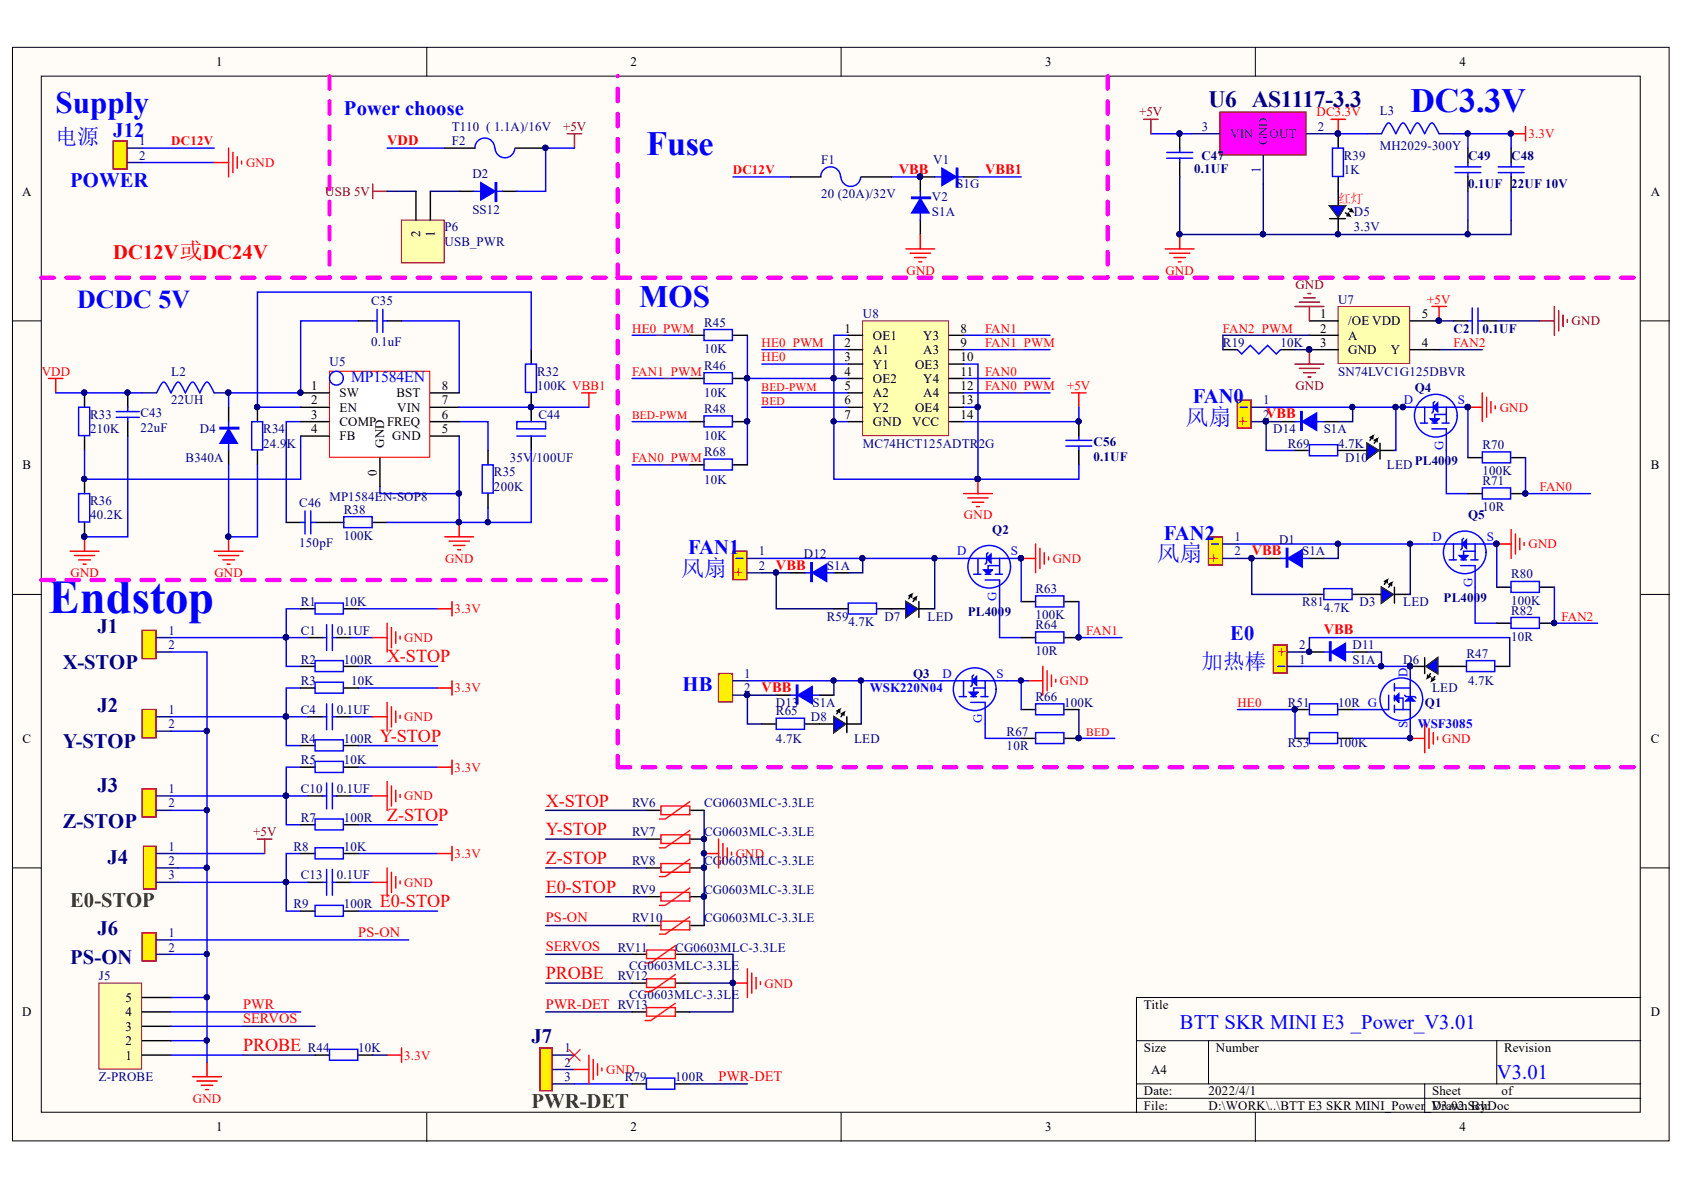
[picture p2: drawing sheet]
<svg xmlns="http://www.w3.org/2000/svg" width="297mm" height="210mm" viewBox="0 0 297 210" stroke-linecap="round" stroke-linejoin="round" font-family="sans-serif">
<defs><g id="words">
<text font-size="8.3" fill="#00f" x="8.5" y="108.1">Endstop</text>
<g font-size="6" fill="#00f">
<text x="248.8" y="19.8">DC3.3V</text>
<text x="114" y="27.4">Fuse</text>
</g>
<g font-size="5.5" fill="#00f">
<text x="9.8" y="19.9">Supply</text>
<text x="112.8" y="54.1">MOS</text>
</g>
<text font-size="4.6" fill="#00f" x="13.6" y="54.4">DCDC 5V</text>
<text font-size="4.1" fill="#000080" x="213.2" y="18.9">U6 AS1117-3.3</text>
<g font-size="4.1" fill="#00f">
<text x="209.1" y="74.9">风扇</text>
<text x="120.1" y="101.5">风扇</text>
<text x="204" y="99">风扇</text>
</g>
<g font-size="3.8" fill="#00f">
<text x="9.8" y="25.4">电源</text>
<text x="211.9" y="118.1">加热棒</text>
</g>
<g font-size="3.6" fill="#00f">
<text x="60.7" y="20.3">Power choose</text>
<text x="20" y="24.1">J12</text>
<text x="12.4" y="33">POWER</text>
<text x="210.4" y="71">FAN0</text>
<text x="205.3" y="95.2">FAN2</text>
<text x="121.4" y="97.7">FAN1</text>
<text x="217" y="112.9">E0</text>
<text x="120.4" y="121.8">HB</text>
<text x="208.1" y="181.5">BTT SKR MINI E3 _Power_V3.01</text>
<text x="264" y="190.4">V3.01</text>
</g>
<text font-size="3.6" fill="#f00" x="20" y="45.6">DC12V或DC24V</text>
<g font-size="3.6" fill="#000080">
<text x="17.2" y="111.7">J1</text>
<text x="11.1" y="118">X-STOP</text>
<text x="17.2" y="125.6">J2</text>
<text x="11.1" y="131.9">Y-STOP</text>
<text x="17.2" y="139.6">J3</text>
<text x="11.1" y="146">Z-STOP</text>
<text x="18.9" y="152.3">J4</text>
<text x="17.2" y="165">J6</text>
<text x="12.4" y="170.1">PS-ON</text>
<text x="93.7" y="184">J7</text>
</g>
<g font-size="3.6" fill="#008000">
<text x="12.4" y="159.9">E0-STOP</text>
<text x="93.7" y="195.5">PWR-DET</text>
</g>
<g font-size="3.2" fill="#f00">
<text x="68.3" y="116.8">X-STOP</text>
<text x="67" y="130.8">Y-STOP</text>
<text x="96.3" y="142.3">X-STOP</text>
<text x="68.3" y="144.8">Z-STOP</text>
<text x="96.3" y="147.3">Y-STOP</text>
<text x="96.3" y="152.4">Z-STOP</text>
<text x="67" y="160">E0-STOP</text>
<text x="96.3" y="157.5">E0-STOP</text>
<text x="96.3" y="172.7">PROBE</text>
<text x="42.9" y="185.5">PROBE</text>
</g>
<text font-size="2.8" fill="#00f" x="61.9" y="67.5">MP1584EN</text>
<g font-size="2.8" fill="#f00">
<text x="220" y="73.5" transform="rotate(-180 220 73.5)">+</text>
<text x="131" y="100.1" transform="rotate(-180 131 100.1)">+</text>
<text x="215" y="97.5" transform="rotate(-180 215 97.5)">+</text>
<text x="225.4" y="116">+</text>
</g>
<g font-size="2.5" fill="#f00">
<text x="68.3" y="25.6">VDD</text>
<text x="158.5" y="30.7">VBB</text>
<text x="173.8" y="30.7">VBB1</text>
<text x="136.9" y="100.5">VBB</text>
<text x="220.8" y="98">VBB</text>
<text x="233.5" y="111.9">VBB</text>
<text x="134.3" y="122.1">VBB</text>
<text x="63.2" y="165.3">PS-ON</text>
<text x="96.3" y="162.7">PS-ON</text>
<text x="96.3" y="167.8">SERVOS</text>
<text x="42.9" y="177.9">PWR</text>
<text x="96.3" y="177.9">PWR-DET RV13</text>
<text x="42.9" y="180.5">SERVOS</text>
<text x="126.7" y="190.6">PWR-DET</text>
</g>
<g font-size="2.3">
<text x="38.2" y="11.7">1</text>
<text x="111.2" y="11.7">2</text>
<text x="184.3" y="11.7">3</text>
<text x="257.4" y="11.7">4</text>
<text x="3.9" y="34.5">A</text>
<text x="291.2" y="34.5">A</text>
<text x="74.1" y="41.8" transform="rotate(-90 74.1 41.8)">2</text>
<text x="76.7" y="41.8" transform="rotate(-90 76.7 41.8)">1</text>
<text x="149" y="58.7">1</text>
<text x="154" y="59.9">OE1</text>
<text x="162.8" y="59.9">Y3</text>
<text x="169.4" y="58.7">8</text>
<text x="232.9" y="56.1">1</text>
<text x="232.9" y="58.7">2</text>
<text x="237.8" y="57.4">/OE VDD</text>
<text x="237.8" y="59.9">A</text>
<text x="250.8" y="56.1">5</text>
<text x="149" y="61.2">2</text>
<text x="149" y="63.7">3</text>
<text x="154" y="62.5">A1</text>
<text x="154" y="65">Y1</text>
<text x="161.4" y="65">OE3</text>
<text x="162.8" y="62.5">A3</text>
<text x="169.4" y="61.2">9</text>
<text x="169.4" y="63.7">10</text>
<text x="232.9" y="61.2">3</text>
<text x="237.8" y="62.5">GND</text>
<text x="245.3" y="62.5">Y</text>
<text x="250.8" y="61.2">4</text>
<text x="54.9" y="68.8">1</text>
<text x="54.9" y="71.3">2</text>
<text x="59.9" y="70.1">SW</text>
<text x="70" y="70.1">BST</text>
<text x="77.9" y="71.3">7</text>
<text x="77.9" y="68.8">8</text>
<text x="149" y="66.3">4</text>
<text x="149" y="68.8">5</text>
<text x="149" y="71.3">6</text>
<text x="154" y="67.5">OE2</text>
<text x="154" y="70.1">A2</text>
<text x="162.8" y="67.5">Y4</text>
<text x="162.8" y="70.1">A4</text>
<text x="169.4" y="66.3">11</text>
<text x="169.4" y="68.8">12</text>
<text x="169.4" y="71.3">13</text>
<text x="54.9" y="73.9">3</text>
<text x="54.9" y="76.4">4</text>
<text x="59.9" y="72.6">EN</text>
<text x="59.9" y="75.1">COMP</text>
<text x="59.9" y="77.7">FB</text>
<text x="68.3" y="75.1">FREQ</text>
<text x="69.2" y="77.7">GND</text>
<text x="70" y="72.6">VIN</text>
<text x="77.9" y="76.4">5</text>
<text x="77.9" y="73.9">6</text>
<text x="149" y="73.9">7</text>
<text x="154" y="72.6">Y2</text>
<text x="154" y="75.1">GND</text>
<text x="160.9" y="75.1">VCC</text>
<text x="161.4" y="72.6">OE4</text>
<text x="169.4" y="73.9">14</text>
<text x="4" y="82.8">B</text>
<text x="66.5" y="83.9" transform="rotate(-90 66.5 83.9)">0</text>
<text x="67.8" y="78.9" transform="rotate(-90 67.8 78.9)">GND</text>
<text x="291.2" y="82.8">B</text>
<text x="4" y="131">C</text>
<text x="291.2" y="131">C</text>
<text x="3.9" y="179.3">D</text>
<text x="22.2" y="179.3">4</text>
<text x="22.2" y="176.7">5</text>
<text x="201.8" y="178">Title</text>
<text x="291.2" y="179.3">D</text>
<text x="22.2" y="184.4">2</text>
<text x="22.2" y="181.8">3</text>
<text x="201.8" y="185.6">Size</text>
<text x="214.4" y="185.6">Number</text>
<text x="265.3" y="185.6">Revision</text>
<text x="22.2" y="186.9">1</text>
<text x="203" y="189.4">A4</text>
<text x="201.8" y="193.2">Date:</text>
<text x="201.8" y="195.8">File:</text>
<text x="213.2" y="193.2">2022/4/1</text>
<text x="213.2" y="195.8">D:\WORK\..\BTT E3 SKR MINI_Power_Vrawn By:</text>
<text x="252.6" y="193.2">Sheet</text>
<text x="252.6" y="195.8">D3.02.SchDoc</text>
<text x="264.9" y="193.2">of</text>
<text x="38.2" y="199.6">1</text>
<text x="111.2" y="199.6">2</text>
<text x="184.3" y="199.6">3</text>
<text x="257.4" y="199.6">4</text>
</g>
<g font-size="2.3" fill="#000080">
<text x="79.7" y="23.1">T110 ( 1.1A)/16V</text>
<text x="243.4" y="20.3">L3</text>
<text x="79.7" y="25.6">F2</text>
<text x="144.8" y="28.9">F1</text>
<text x="164.6" y="28.9">V1</text>
<text x="211.9" y="28.1">C47</text>
<text x="237" y="28.1">R39</text>
<text x="243.4" y="26.4">MH2029-300Y</text>
<text x="258.9" y="28.1">C49</text>
<text x="266.6" y="28.1">C48</text>
<text x="83.3" y="31.4">D2</text>
<text x="144.8" y="35">20 (20A)/32V</text>
<text x="164.4" y="35.5">V2</text>
<text x="168.7" y="33.2">S1G</text>
<text x="210.6" y="30.4">0.1UF</text>
<text x="237" y="30.7">1K</text>
<text x="258.9" y="33.2">0.1UF</text>
<text x="266.6" y="33.2">22UF 10V</text>
<text x="78.4" y="40.8">P6</text>
<text x="83.3" y="37.8">SS12</text>
<text x="164.4" y="38">S1A</text>
<text x="238.8" y="38">D5</text>
<text x="238.8" y="40.8">3.3V</text>
<text x="78.4" y="43.4">USB_PWR</text>
<text x="65.5" y="53.8">C35</text>
<text x="236" y="53.6">U7</text>
<text x="124.2" y="57.6">R45</text>
<text x="152.2" y="56.1">U8</text>
<text x="256.4" y="58.7">C2</text>
<text x="261.5" y="58.7">0.1UF</text>
<text x="58.1" y="64.5">U5</text>
<text x="65.5" y="60.9">0.1uF</text>
<text x="124.2" y="62.2">10K</text>
<text x="124.2" y="65.3">R46</text>
<text x="215.7" y="61.2">R19</text>
<text x="225.9" y="61.2">10K</text>
<text x="30.2" y="66.3">L2</text>
<text x="30.2" y="71.3">22UH</text>
<text x="94.7" y="66.3">R32</text>
<text x="94.7" y="68.8">100K VBB1</text>
<text x="124.2" y="70.1">10K</text>
<text x="236" y="66.3">SN74LVC1G125DBVR</text>
<text x="249.6" y="69.1">Q4</text>
<text x="15.9" y="73.9">R33</text>
<text x="15.9" y="76.4">210K</text>
<text x="24.8" y="76.2">22uF</text>
<text x="24.8" y="73.6">C43</text>
<text x="35.3" y="76.4">D4</text>
<text x="46.4" y="76.4">R34</text>
<text x="95" y="73.9">C44</text>
<text x="124.2" y="72.9">R48</text>
<text x="124.2" y="77.7">10K</text>
<text x="224.6" y="76.4">D14</text>
<text x="233.5" y="76.4">S1A</text>
<text x="32.7" y="81.5">B340A</text>
<text x="46.4" y="78.9">24.9</text>
<text x="50.6" y="78.9">K</text>
<text x="89.9" y="81.5">35V</text>
<text x="94" y="81.5">/100UF</text>
<text x="124.2" y="80.5">R68</text>
<text x="152.2" y="78.9">MC74HCT125ADTR2G</text>
<text x="192.9" y="78.7">C56</text>
<text x="192.9" y="81.2">0.1UF</text>
<text x="227.1" y="78.9">R69</text>
<text x="236" y="78.9">4.7K</text>
<text x="237.3" y="81.5">D10</text>
<text x="244.6" y="82.8">LED</text>
<text x="249.6" y="82">PL4009</text>
<text x="261.5" y="79.2">R70</text>
<text x="261.5" y="83.8">100K</text>
<text x="15.9" y="89.1">R36</text>
<text x="52.8" y="89.3">C46</text>
<text x="58.1" y="88.3">MP1584EN-SOP8</text>
<text x="87.1" y="84">R35</text>
<text x="87.1" y="86.6">200K</text>
<text x="124.2" y="85.3">10K</text>
<text x="261.5" y="85.5">R71</text>
<text x="15.9" y="91.6">40.2K</text>
<text x="60.7" y="90.6">R38</text>
<text x="60.7" y="95.2">100K</text>
<text x="175" y="94.2">Q2</text>
<text x="225.6" y="95.9">D1</text>
<text x="258.9" y="91.6">Q5</text>
<text x="261.5" y="90.1">10R</text>
<text x="52.8" y="96.4">150pF</text>
<text x="141.8" y="98.5">D12</text>
<text x="145.8" y="100.5">S1A</text>
<text x="229.7" y="98">S1A</text>
<text x="53" y="106.9">R1</text>
<text x="60.7" y="106.9">10K</text>
<text x="182.6" y="104.6">R63</text>
<text x="229.7" y="106.9">R81</text>
<text x="233.5" y="107.9">4.7K</text>
<text x="239.8" y="106.9">D3</text>
<text x="247.5" y="106.9">LED</text>
<text x="254.6" y="106.2">PL4009</text>
<text x="266.6" y="102">R80</text>
<text x="266.6" y="106.7">100K</text>
<text x="53" y="112">C1</text>
<text x="59.4" y="112">0.1UF</text>
<text x="145.8" y="109.5">R59</text>
<text x="149.6" y="110.5">4.7K</text>
<text x="156" y="109.5">D7</text>
<text x="163.6" y="109.5">LED</text>
<text x="170.7" y="108.7">PL4009</text>
<text x="182.6" y="111">R64</text>
<text x="182.6" y="109.2">100K</text>
<text x="266.6" y="108.4">R82</text>
<text x="266.6" y="113">10R</text>
<text x="53" y="117.1">R2</text>
<text x="60.7" y="117.1">100R</text>
<text x="161.1" y="119.6">Q3</text>
<text x="182.6" y="115.5">10R</text>
<text x="238.6" y="114.5">D11</text>
<text x="238.6" y="117.1">S1A</text>
<text x="247.5" y="117.1">D6</text>
<text x="258.7" y="116.1">R47</text>
<text x="53" y="125.9">C4</text>
<text x="53" y="120.9">R3</text>
<text x="59.4" y="125.9">0.1UF</text>
<text x="61.9" y="120.9">10K</text>
<text x="136.9" y="124.7">D13</text>
<text x="143.3" y="124.7">S1A</text>
<text x="182.6" y="123.7">R66</text>
<text x="187.7" y="124.7">100K</text>
<text x="227.1" y="124.7">R51</text>
<text x="236" y="124.7">10R G</text>
<text x="251.3" y="124.7">Q1</text>
<text x="252.6" y="122.1">LED</text>
<text x="258.9" y="120.9">4.7K</text>
<text x="53" y="131">R4</text>
<text x="60.7" y="131">100R</text>
<text x="136.9" y="126.2">R65</text>
<text x="136.9" y="131">4.7K</text>
<text x="143" y="127.2">D8</text>
<text x="150.7" y="131">LED</text>
<text x="177.6" y="129.7">R67</text>
<text x="227.1" y="131.8">R53</text>
<text x="236" y="131.8">100K</text>
<text x="53" y="134.8">R5</text>
<text x="60.7" y="134.8">10K</text>
<text x="177.6" y="132.3">10R</text>
<text x="53" y="139.9">C10</text>
<text x="59.4" y="139.9">0.1UF</text>
<text x="111.5" y="142.4">RV6</text>
<text x="124.2" y="142.4">CG0603MLC-3.3LE</text>
<text x="53" y="145">R7</text>
<text x="60.7" y="145">100R</text>
<text x="111.5" y="147.5">RV7</text>
<text x="124.2" y="147.5">CG0603MLC-3.3LE</text>
<text x="51.8" y="150">R8</text>
<text x="53" y="155.1">C13</text>
<text x="59.4" y="155.1">0.1UF</text>
<text x="60.7" y="150">10K</text>
<text x="111.5" y="152.6">RV8</text>
<text x="124.2" y="152.6">CG</text>
<text x="127.4" y="152.6">0603MLC-3.3LE</text>
<text x="51.8" y="160.2">R9</text>
<text x="60.7" y="160.2">100R</text>
<text x="111.5" y="157.6">RV9</text>
<text x="124.2" y="157.6">CG0603MLC-3.3LE</text>
<text x="109" y="167.9">RV11</text>
<text x="111.5" y="162.7">RV10</text>
<text x="119.1" y="167.9">CG0603MLC-3.3LE</text>
<text x="124.2" y="162.7">CG0603MLC-3.3LE</text>
<text x="17.4" y="172.9">J5</text>
<text x="109" y="172.9">RV12</text>
<text x="111" y="171.2">CG0603MLC-3.3LE</text>
<text x="111" y="176.2">CG0603MLC-3.3LE</text>
<text x="54.3" y="185.6">R44</text>
<text x="63.2" y="185.6">10K</text>
<text x="17.4" y="190.7">Z-PROBE</text>
<text x="110.2" y="190.7">R79</text>
<text x="119.1" y="190.7">100R</text>
</g>
<g font-size="2.3" fill="#800000">
<text x="99.3" y="23.1">+5V</text>
<text x="200.9" y="20.5">+5V</text>
<text x="57.4" y="34.5">USB 5V</text>
<text x="228.5" y="51.1">GND</text>
<text x="277.2" y="57.4">GND</text>
<text x="228.5" y="68.8">GND</text>
<text x="44.7" y="147.5">+5V</text>
</g>
<g font-size="2.3" fill="#11037f">
<text x="212" y="23.1">3</text>
<text x="232.5" y="23.1">2</text>
<text x="24.5" y="28.1">2</text>
<text x="24.5" y="25.6">1</text>
<text x="217" y="24.3">VIN</text>
<text x="223.6" y="25.6" transform="rotate(-90 223.6 25.6)">GND</text>
<text x="223.9" y="24.3">OUT</text>
<text x="222.3" y="30.6" transform="rotate(-90 222.3 30.6)">1</text>
<text x="222.8" y="71.3">1</text>
<text x="222.8" y="73.9">2VBB</text>
<text x="217.7" y="95.4">1</text>
<text x="133.8" y="98">1</text>
<text x="133.8" y="100.5">2</text>
<text x="217.7" y="98">2</text>
<text x="29.7" y="112">1</text>
<text x="29.7" y="114.5">2</text>
<text x="131.3" y="119.6">1</text>
<text x="229.2" y="117.1">1</text>
<text x="229.2" y="114.5">2</text>
<text x="29.7" y="125.9">1</text>
<text x="131.3" y="122.1">2</text>
<text x="29.7" y="128.5">2</text>
<text x="29.7" y="139.9">1</text>
<text x="29.7" y="142.4">2</text>
<text x="29.7" y="150">1</text>
<text x="29.7" y="152.6">2</text>
<text x="29.7" y="155.1">3</text>
<text x="29.7" y="165.3">1</text>
<text x="29.7" y="167.9">2</text>
<text x="99.6" y="185.6">1</text>
<text x="99.6" y="188.2">2</text>
<text x="99.6" y="190.7">3</text>
</g>
<g font-size="2.3" fill="#f00">
<text x="232.2" y="20.5">DC3.3V</text>
<text x="30.2" y="25.6">DC12V</text>
<text x="43.4" y="29.4">GND</text>
<text x="269.6" y="24.3">3.3V</text>
<text x="129.3" y="30.7">DC12V</text>
<text x="236" y="35.8">红灯</text>
<text x="159.9" y="48.5">GND</text>
<text x="205.6" y="48.5">GND</text>
<text x="251.8" y="53.6">+5V</text>
<text x="111.5" y="58.7">HE0_PWM</text>
<text x="173.8" y="58.7">FAN1</text>
<text x="215.7" y="58.7">FAN2_PWM</text>
<text x="134.3" y="63.7">HE0</text>
<text x="134.3" y="61.2">HE0_PWM</text>
<text x="173.8" y="61.2">FAN1_PWM</text>
<text x="256.4" y="61.2">FAN2</text>
<text x="7.4" y="66.3">VDD</text>
<text x="111.5" y="66.3">FAN1_PWM</text>
<text x="173.8" y="68.8">FAN0_PWM</text>
<text x="173.8" y="66.3">FAN0</text>
<text x="188.2" y="68.8">+5V</text>
<text x="264.5" y="72.6">GND</text>
<text x="111.5" y="81.5">FAN0_PWM</text>
<text x="271.6" y="86.6">FAN0</text>
<text x="170" y="91.6">GND</text>
<text x="12.4" y="101.8">GND</text>
<text x="37.8" y="101.8">GND</text>
<text x="78.5" y="99.2">GND</text>
<text x="185.7" y="99.2">GND</text>
<text x="269.6" y="96.7">GND</text>
<text x="71.3" y="113.3">GND</text>
<text x="80.2" y="108.2">3.3V</text>
<text x="191.6" y="112">FAN1</text>
<text x="275.4" y="109.5">FAN2</text>
<text x="80.2" y="122.1">3.3V</text>
<text x="187" y="120.9">GND</text>
<text x="218.3" y="124.7">HE0</text>
<text x="71.3" y="127.2">GND</text>
<text x="254.4" y="131">GND</text>
<text x="80.2" y="136.1">3.3V</text>
<text x="71.3" y="141.2">GND</text>
<text x="80.2" y="151.3">3.3V</text>
<text x="129.8" y="151.3">GND</text>
<text x="71.3" y="156.4">GND</text>
<text x="134.8" y="174.2">GND</text>
<text x="71.3" y="186.9">3.3V</text>
<text x="106.9" y="189.4">GND</text>
<text x="34" y="194.5">GND</text>
</g>
<g font-size="2.3" fill="#00f">
<text x="247.6" y="71.3">D</text>
<text x="257.2" y="71.3">S</text>
<text x="254.6" y="79.4" transform="rotate(-90 254.6 79.4)">G</text>
<text x="252.7" y="95.4">D</text>
<text x="262.2" y="95.4">S</text>
<text x="168.9" y="98">D</text>
<text x="178.3" y="98">S</text>
<text x="175.8" y="106" transform="rotate(-90 175.8 106)">G</text>
<text x="259.7" y="103.5" transform="rotate(-90 259.7 103.5)">G</text>
<text x="166.2" y="119.6">D</text>
<text x="175.8" y="119.6">S</text>
<text x="248.3" y="119.4" transform="rotate(-90 248.3 119.4)">D</text>
<text x="153.5" y="122.1">WSK220N04</text>
<text x="173.3" y="127.6" transform="rotate(-90 173.3 127.6)">G</text>
<text x="248.3" y="128.5" transform="rotate(-90 248.3 128.5)">S</text>
<text x="250.1" y="128.5">WSF3085</text>
</g>
<g font-size="2" fill="#f00">
<text x="134.3" y="71.4">BED</text>
<text x="134.3" y="68.9">BED-PWM</text>
<text x="111.5" y="74">BED-PWM</text>
<text x="191.6" y="129.8">BED</text>
</g>
</g></defs>
<g fill="#fffcf8" stroke="#000" stroke-width=".18">
<path d="M2.2 8.4h292.2v192.8h-292.2z"/>
<path d="M7.3 13.4h282v182.8h-282z"/>
</g>
<g fill="none" stroke="#000" stroke-width=".18">
<path d="M75.3 8.4v5M148.4 8.4v5M221.4 8.4v5M2.2 56.6h5.1M289.4 56.6h5.1M2.2 104.8h5.1M289.4 104.8h5.1M2.2 153.1h5.1M289.4 153.1h5.1M289.4 175.9h-88.9v20.4M75.3 196.3v5M148.4 196.3v5"/>
<path d="M200.5 183.6h88.9M200.5 191.2h88.9M200.5 193.7h88.9M213.2 183.6v7.6M221.4 196.3v5M251.3 191.2v5.1M264 183.6v7.6"/>
</g>
<g fill="none" stroke="#f00" stroke-width=".25">
<path d="M65.7 112.5h2.6M68.3 109.9v5.1M69 110.7v3.5M69.8 111.4v2.1M70.6 112.2v.5M65.7 126.4h2.6M68.3 123.9v5.1M68.3 137.9v5M69 124.7v3.5M69 138.6v3.6M69.8 125.4v2M69.8 139.4v2"/>
<path d="M70.6 126.2v.5M65.7 140.4h2.6M65.7 155.6h2.6M68.3 153.1v5.1M69 153.9v3.5M69.8 154.6v2.1M70.6 140.1v.6M70.6 155.4v.5M34 189.9h5.1M34.7 190.7h3.6M35.5 191.4h2M36.3 192.2h.5"/>
<path d="M36.5 187.4v2.5"/>
</g>
<g fill="none" stroke="#00f" stroke-width=".25">
<path d="M30.2 112.5h24.1M53 107.4h-2.5v5.1M56.8 112.5h.8M57.6 110.2v4.6M58.6 112.5h.8M58.6 110.2v4.6M61.9 112.5h3.8M63.2 107.4h14M63.2 117.5h14M30.2 126.4h24.1M30.2 129h6.3M53 121.4h-2.5v5"/>
<path d="M53 135.3h-2.5v5.1M56.8 126.4h.8M57.6 124.1v4.6M57.6 138.1v4.6M58.6 124.1v4.6M58.6 138.1v4.6M58.6 126.4h.8M61.9 126.4h3.8M63.2 121.4h14M63.2 131.5h14M63.2 135.3h14M30.2 140.4h24.1"/>
<path d="M30.2 142.9h6.3M31.4 155.6h22.9M31.4 153.1h5.1M56.8 140.4h.8M56.8 155.6h.8M57.6 153.3v4.6M58.6 153.3v4.6M58.6 140.4h.8M58.6 155.6h.8M61.9 140.4h3.8M61.9 155.6h3.8M63.2 145.5h14"/>
<path d="M63.2 150.6h14M30.2 165.8h41.9M63.2 160.7h14M30.2 183.6h6.3"/>
</g>
<g fill="#000080" stroke="#000080" stroke-width=".18">
<circle cx="50.4" cy="112.4" r=".46"/>
<circle cx="50.4" cy="126.4" r=".46"/>
<circle cx="50.4" cy="140.3" r=".46"/>
<circle cx="50.4" cy="155.6" r=".46"/>
<circle cx="36.5" cy="183.5" r=".46"/>
<circle cx="36.5" cy="128.9" r=".46"/>
<circle cx="36.5" cy="142.9" r=".46"/>
<circle cx="36.5" cy="153" r=".46"/>
</g>
<path d="M54.3 112.5h2.5M59.4 112.5h2.5M54.3 126.4h2.5M59.4 126.4h2.5M54.3 140.4h2.5M54.3 155.6h2.5M59.4 140.4h2.5M59.4 155.6h2.5" fill="none" stroke="#000" stroke-width=".25"/>
<path d="M25.1 111.2h2.4v5h-2.4z" fill="#fdf101" stroke="#800000" stroke-width=".25"/>
<path d="M27.6 112.5h2.6M27.6 115h2.6" fill="none" stroke="#11037f" stroke-width=".25"/>
<path d="M25.1 125.2h2.4v4.9h-2.4z" fill="#fdf101" stroke="#800000" stroke-width=".25"/>
<path d="M27.6 126.4h2.6M27.6 129h2.6" fill="none" stroke="#11037f" stroke-width=".25"/>
<path d="M25.1 139.1h2.4v5h-2.4z" fill="#fdf101" stroke="#800000" stroke-width=".25"/>
<path d="M27.6 140.4h2.6M27.6 142.9h2.6" fill="none" stroke="#11037f" stroke-width=".25"/>
<path d="M30.2 115h6.3v72.4" fill="none" stroke="#00f" stroke-width=".25"/>
<g fill="#000080" stroke="#000080" stroke-width=".18">
<circle cx="36.5" cy="128.9" r=".46"/>
<circle cx="36.5" cy="142.9" r=".46"/>
<circle cx="36.5" cy="153" r=".46"/>
<circle cx="36.5" cy="168.3" r=".46"/>
<circle cx="36.5" cy="175.9" r=".46"/>
<circle cx="36.5" cy="183.5" r=".46"/>
</g>
<path d="M95.2 184.8h2.2v7.6h-2.2z" fill="#fdf101" stroke="#800000" stroke-width=".25"/>
<path d="M97.5 186.1h3.8M97.5 188.6h3.8M97.5 191.2h3.8" fill="none" stroke="#11037f" stroke-width=".25"/>
<path d="M101.3 191.2h10.2" fill="none" stroke="#00f" stroke-width=".25"/>
<path d="M101.3 188.6h2.6M103.9 186.1v5.1M104.6 186.9v3.5M105.4 187.6v2.1M106.2 188.4v.5" fill="none" stroke="#f00" stroke-width=".25"/>
<path d="M17.5 173.4h7.5v15.2h-7.5z" fill="#ffffb0" stroke="#800000" stroke-width=".18"/>
<path d="M25.1 178.5h5.1M25.1 175.9h5.1M25.1 186.1h5.1M25.1 183.6h5.1M25.1 181h5.1" fill="none" stroke="#000" stroke-width=".25"/>
<path d="M30.2 175.9h6.3M30.2 178.5h22.8M30.2 181h12.7M30.2 186.1h12.7" fill="none" stroke="#00f" stroke-width=".25"/>
<circle cx="36.5" cy="175.9" r=".46" fill="#000080" stroke="#000080" stroke-width=".18"/>
<path d="M25.1 164.5h2.4v5h-2.4z" fill="#fdf101" stroke="#800000" stroke-width=".25"/>
<path d="M27.6 165.8h2.6M27.6 168.3h2.6" fill="none" stroke="#11037f" stroke-width=".25"/>
<path d="M30.2 168.3h6.3" fill="none" stroke="#00f" stroke-width=".25"/>
<circle cx="36.5" cy="168.3" r=".46" fill="#000080" stroke="#000080" stroke-width=".18"/>
<path d="M100.3 185.1l2 2M102.3 185.1l-2 2" fill="none" stroke="#f00" stroke-width=".18"/>
<path d="M25.3 149.3h2.2v7.5h-2.2z" fill="#fdf101" stroke="#800000" stroke-width=".25"/>
<path d="M27.6 150.6h3.8M27.6 153.1h3.8M27.6 155.6h3.8" fill="none" stroke="#11037f" stroke-width=".25"/>
<g fill="none" stroke="#00f" stroke-width=".25">
<path d="M63.2 56.6h-10.2v12.7h-12.7v2.5M70.8 56.6h10.2v12.7M13.9 71.8h1.9v5h-1.9zM27.6 69.3a3.6 3.6 0 0 1 1.3-1.9 3.6 3.6 0 0 1 1.3 1.9 3.6 3.6 0 0 1 1.2-1.9 3.6 3.6 0 0 1 1.3 1.9 3.6 3.6 0 0 1 1.3-1.9 3.6 3.6 0 0 1 1.2 1.9 3.6 3.6 0 0 1 1.3-1.9 3.6 3.6 0 0 1 1.3 1.9M38.8 75.4h3.3v.2h-3.3zM38.8 75.5h3.3M40.3 74.4v5.1M91.2 74.4h5v1.2h-5zM91.2 76.9h5M50.5 112.5v5h2.5M50.5 126.4v5.1h2.5M31.4 150.6h15.3"/>
<path d="M50.5 140.4v5.1h2.5M53 150.6h-2.5v10.1h2.5"/>
</g>
<g fill="#000080" stroke="#000080" stroke-width=".18">
<circle cx="50.4" cy="155.6" r=".46"/>
<circle cx="50.4" cy="112.4" r=".46"/>
<circle cx="50.4" cy="126.4" r=".46"/>
<circle cx="50.4" cy="140.3" r=".46"/>
<circle cx="93.6" cy="71.8" r=".46"/>
<circle cx="14.9" cy="69.2" r=".46"/>
<circle cx="40.3" cy="69.2" r=".46"/>
<circle cx="53" cy="69.2" r=".46"/>
</g>
<path d="M8.6 66.8h2.5M9.8 66.8v2.5M102.6 69.3h2.5M103.9 69.3v2.5" fill="none" stroke="#f00" stroke-width=".25"/>
<path d="M14.9 69.3v2.5M14.9 76.9v2.6M40.3 71.8v2.6M40.3 79.5v2.5M93.7 71.8v2.6M93.7 76.9v2.6" fill="none" stroke="#000" stroke-width=".25"/>
<path d="M25.1 69.3h2.5M37.8 69.3h2.5" fill="none" stroke="#0000bf" stroke-width=".25"/>
<path d="M40.3 75.6l1.6 2.6h-3.1z" fill="#00f"/>
<g fill="none" stroke="#00f" stroke-width=".25">
<path d="M9.8 69.3h15.3M22.5 76.9v17.8h-7.6M40.3 75.6l1.6 2.6h-3.1zM44.4 74.4h1.9v5h-1.9zM53 76.9v7.6h-38.1v-5M53 74.4h-2.5v17.8M81 76.9v15.3h-12.7M81 74.4h5.1v5.1M92.7 64.2h1.9v5h-1.9zM93.7 61.7v-10.2h-48.3v20.3h7.6M13.9 87.1h1.9v5h-1.9zM40.3 82v12.7h5.1v-12.7"/>
<path d="M53 92.2h.8M53.8 90.1v4.1M54.8 90.1v4.1M54.8 92.2h.8M60.6 91.1h5v2h-5zM67 85.8v1.3h14M85.1 82h1.9v5h-1.9zM86.1 89.6v2.6h-5.1"/>
</g>
<g fill="none" stroke="#f00" stroke-width=".25">
<path d="M12.4 97.2h5.1M13.1 98h3.6M13.9 98.8h2M14.7 99.5h.5M14.9 94.7v2.5M37.8 97.2h5.1M38.5 98h3.6M39.3 98.8h2M40.1 99.5h.5M40.3 94.7v2.5M78.5 94.7h5M79.2 95.5h3.6"/>
<path d="M80 96.2h2M80.7 97h.6M81 92.2v2.5"/>
</g>
<g fill="#000080" stroke="#000080" stroke-width=".18">
<circle cx="40.3" cy="94.7" r=".47"/>
<circle cx="14.9" cy="94.7" r=".46"/>
<circle cx="22.5" cy="69.2" r=".46"/>
<circle cx="14.9" cy="69.2" r=".46"/>
<circle cx="14.9" cy="84.5" r=".46"/>
<circle cx="93.6" cy="71.8" r=".46"/>
<circle cx="45.4" cy="71.8" r=".46"/>
<circle cx="80.9" cy="92.1" r=".46"/>
<circle cx="80.9" cy="87" r=".47"/>
<circle cx="86" cy="92.1" r=".46"/>
</g>
<path d="M45.4 71.8v2.6M45.4 79.5v2.5M86.1 79.5v2.5M93.7 61.7v2.5M93.7 69.3v2.5M14.9 84.5v2.6M14.9 92.2v2.5M50.5 92.2h2.5M55.6 92.2h5.1M65.7 92.2h2.6M86.1 87.1v2.5" fill="none" stroke="#000" stroke-width=".25"/>
<path d="M58.1 65.5h17.7v15.1h-17.7z" fill="#fff" stroke="#f00" stroke-width=".18"/>
<g fill="none" stroke="#000" stroke-width=".25">
<path d="M63.2 56.6h2.5M68.3 56.6h2.5M22.5 69.3v2.5M22.5 74.4v2.5M53 69.3h5.1M53 71.8h5.1M53 74.4h5.1M53 76.9h5.1M75.9 69.3h5.1M75.9 71.8h5.1M75.9 74.4h5.1M75.9 76.9h5.1"/>
<path d="M67 80.7v5.1"/>
</g>
<g fill="#000080" stroke="#000080" stroke-width=".18">
<circle cx="53" cy="69.2" r=".46"/>
<circle cx="22.5" cy="69.2" r=".46"/>
<circle cx="86" cy="92.1" r=".46"/>
<circle cx="93.6" cy="71.8" r=".46"/>
</g>
<g fill="none" stroke="#00f" stroke-width=".25">
<path d="M65.7 56.6h.8M66.5 54.6v4M67.5 54.6v4M67.5 56.6h.8M20.5 73.6h4.1M20.5 72.6h4.1M22.5 71.8v.8M22.5 73.6v.8M81 71.8h22.9M93.7 79.5v12.7h-7.6"/>
<circle cx="59.3" cy="66.7" r="1.22"/>
</g>
<path d="M20 24.9h2.4v4.9h-2.4z" fill="#fdf101" stroke="#800000" stroke-width=".25"/>
<path d="M22.5 28.7h2.6M22.5 26.1h2.6" fill="none" stroke="#11037f" stroke-width=".25"/>
<path d="M25.1 26.1h12.7M25.1 28.7h12.7M129.3 31.2h10.2M160.8 34.8h3.3v.2h-3.3zM160.8 34.9h3.3M162.3 33.7v5.1" fill="none" stroke="#00f" stroke-width=".25"/>
<path d="M37.8 28.7h2.5M40.3 26.1v5.1M41.1 26.9v3.5M41.9 27.7v2M42.6 28.4v.5" fill="none" stroke="#f00" stroke-width=".25"/>
<path d="M162.3 31.2v2.5M162.3 38.8v2.6" fill="none" stroke="#000" stroke-width=".25"/>
<circle cx="162.3" cy="31.2" r=".47" fill="#000080" stroke="#000080" stroke-width=".18"/>
<path d="M162.3 35l1.6 2.6h-3.1z" fill="#00f"/>
<path d="M162.3 35l1.6 2.6h-3.1zM164.9 31.2h5.1M168.7 29.7h.2v3.3h-.2zM168.8 29.7v3.3" fill="none" stroke="#00f" stroke-width=".25"/>
<circle cx="162.3" cy="31.2" r=".47" fill="#000080" stroke="#000080" stroke-width=".18"/>
<path d="M162.3 31.2h2.6M170 31.2h2.5" fill="none" stroke="#000" stroke-width=".25"/>
<path d="M166.1 29.7l2.6 1.5-2.6 1.5z" fill="#00f"/>
<path d="M68.3 26.1h10.2M157.3 31.2h5M166.1 29.7l2.6 1.5-2.6 1.5zM172.5 31.2h7.6" fill="none" stroke="#00f" stroke-width=".25"/>
<circle cx="162.3" cy="31.2" r=".47" fill="#000080" stroke="#000080" stroke-width=".18"/>
<path d="M159.8 43.9h5.1M160.6 44.7h3.5M161.3 45.4h2.1M162.1 46.2h.5M162.3 41.4v2.5" fill="none" stroke="#f00" stroke-width=".25"/>
<path d="M58.1 13.4v35.6M7.3 49h101.7v-35.6M7.3 102.3h101.7v-53.3M109 102.3v33" fill="none" stroke="#f0f" stroke-width=".76" stroke-dasharray="2.2 2.2"/>
<path d="M215.2 19.8h15.2v7.5h-15.2z" fill="#f0f" stroke="#800000" stroke-width=".25"/>
<path d="M210.1 23.6h5.1M222.8 27.4v5.1M230.5 23.6h5" fill="none" stroke="#11037f" stroke-width=".25"/>
<path d="M203 23.6h7.1M205.8 27.9h4.6M205.8 26.9h4.6M208.1 26.1v.8M208.1 27.9v.8" fill="none" stroke="#00f" stroke-width=".25"/>
<path d="M208.1 23.6v2.5M208.1 28.7v2.5M234.5 36.3h2.8l-1.3 2zM234.5 38.6h2.8M236 33.7v2.6M236 38.6v2.5M237.3 37.6l.8 .5-.3-.5M237.6 38.1h.5M237.8 36.8l.8 .5-.3-.5M238.1 37.3h.5" fill="none" stroke="#000" stroke-width=".25"/>
<circle cx="208" cy="23.5" r=".46" fill="#000080" stroke="#000080" stroke-width=".18"/>
<path d="M234.5 36.3h2.8l-1.3 2z" fill="#00f"/>
<path d="M234.5 36.3h2.8l-1.3 2z" fill="none" stroke="#2d1b3e" stroke-width=".25"/>
<path d="M234.8 21h2.5M236 21v2.6M266.5 23.6h2.6M269.1 22.3v2.6M205.5 43.9h5.1M206.3 44.7h3.6M207.1 45.4h2M207.8 46.2h.5M208.1 41.4v2.5" fill="none" stroke="#f00" stroke-width=".25"/>
<g fill="#000080" stroke="#000080" stroke-width=".18">
<circle cx="208" cy="41.3" r=".46"/>
<circle cx="236" cy="23.5" r=".47"/>
<circle cx="266.5" cy="23.5" r=".47"/>
<circle cx="258.9" cy="23.5" r=".46"/>
<circle cx="248.7" cy="117.5" r=".46"/>
</g>
<g fill="none" stroke="#00f" stroke-width=".25">
<path d="M235.5 23.6h5.6M243.7 23.6a3.6 3.6 0 0 1 1.2-1.9 3.6 3.6 0 0 1 1.3 1.9 3.6 3.6 0 0 1 1.3-1.9 3.6 3.6 0 0 1 1.3 1.9 3.6 3.6 0 0 1 1.2-1.9 3.6 3.6 0 0 1 1.3 1.9 3.6 3.6 0 0 1 1.3-1.9 3.6 3.6 0 0 1 1.2 1.9M256.4 23.6h2.5M256.6 30.4h4.6M256.6 29.4h4.6M258.9 26.1v-2.5h7.6v2.5M258.9 28.7v.7M258.9 30.4v.8M258.9 33.7v5.1M264.3 30.4h4.5M264.3 29.4h4.5M266.5 28.7v.7"/>
<path d="M266.5 30.4v.8M266.5 33.7v5.1"/>
</g>
<path d="M241.1 23.6h2.6M253.8 23.6h2.6" fill="none" stroke="#0000bf" stroke-width=".25"/>
<path d="M258.9 26.1v2.6M258.9 31.2v2.5M266.5 26.1v2.6M266.5 31.2v2.5M248.8 117.5h2.5M251.3 116v2.8M251.6 117.5l2-1.5v2.8zM251.8 119.1v.5M252.3 118.8l-.5 .8 .5-.3M252.6 119.6v.5M253.1 119.3l-.5 .8 .5-.3M253.6 117.5h2.5" fill="none" stroke="#000" stroke-width=".25"/>
<path d="M195.4 13.4v35.6M109 49h180.4" fill="none" stroke="#f0f" stroke-width=".76" stroke-dasharray="2.2 2.2"/>
<path d="M251.6 117.5l2-1.5v2.8z" fill="#00f"/>
<path d="M251.6 117.5l2-1.5v2.8z" fill="none" stroke="#2d1b3e" stroke-width=".25"/>
<circle cx="248.7" cy="117.5" r=".46" fill="#000080" stroke="#000080" stroke-width=".18"/>
<path d="M157.3 107.4h2.5M159.8 106.1l2 1.3-2 1.5zM160.3 105.1l.5-.3-.5 .8M160.8 104.8v.6M161.1 105.6l.5-.2-.5 .7M161.6 105.4v.5M162.1 106.1v2.8M162.1 107.4h2.5" fill="none" stroke="#000" stroke-width=".25"/>
<path d="M159.8 106.1l2 1.3-2 1.5z" fill="#00f"/>
<path d="M159.8 106.1l2 1.3-2 1.5z" fill="none" stroke="#2d1b3e" stroke-width=".25"/>
<path d="M180.1 98.5h2.6M182.7 96v5M183.4 96.7v3.6M184.2 97.5v2M185 98.2v.6M248.8 130.2h2.5M251.3 127.7v5.1M252.1 128.5v3.5M252.8 129.2v2.1M253.6 130v.5" fill="none" stroke="#f00" stroke-width=".25"/>
<g fill="#000080" stroke="#000080" stroke-width=".18">
<circle cx="248.7" cy="130.2" r=".46"/>
<circle cx="180.1" cy="98.5" r=".46"/>
<circle cx="248.7" cy="117.5" r=".46"/>
</g>
<g fill="none" stroke="#00f" stroke-width=".25">
<path d="M248.8 117.5v5.9M244.9 122.6v2.6h-3.8M246 123.1l.7-.7v1.5zM246 123.1h1.5v2.1M246 125.2h2.8M246 120.6v1.3M246 122.6v1M246 124.4v1.3M246 121.4h2.8M246.5 122.9v.5M246.7 122.6l-.5 .5 .5 .5M247.7 122.6l.3 .3h1.5l.3 .2"/>
<path d="M248 123.6l.8-.7 .7 .7zM248 123.6l.2-.2h.8l.3 .2M248.8 122.9v.5h.2v-.3h-.5M248.8 123.6v5.4"/>
<circle cx="247.2" cy="123.3" r="3.8"/>
</g>
<g fill="#00f" stroke="#00f" stroke-width=".18">
<path d="M246.2 122.9h.4v.4h-.4z"/>
<path d="M248.5 123.1h.4v.4h-.4z"/>
</g>
<path d="M224.6 113.7h2.4v5h-2.4z" fill="#fdf101" stroke="#800000" stroke-width=".25"/>
<path d="M227.2 117.5h2.5M227.2 115h2.5" fill="none" stroke="#11037f" stroke-width=".25"/>
<path d="M129.3 97.2h2.4v5h-2.4z" fill="#fdf101" stroke="#800000" stroke-width=".25"/>
<path d="M131.8 98.5h2.6M131.8 101h2.6" fill="none" stroke="#11037f" stroke-width=".25"/>
<g fill="none" stroke="#00f" stroke-width=".25">
<path d="M129.8 98.5h1.3M134.4 98.5h40.1M172.5 98.5v2.8M174 98.5l.8-.8v1.6zM174 98.5h.5v-.3h-.2v.6M174.3 97.5l-.3 .2v1.6l-.2 .2M174.8 98l-.3 .2v.8l.3 .3M174.8 98.5h5.3M176.3 99.8h-2v1.5M176.3 98.5v2.8M171.7 101.3h1.3M173.5 100.5h1.5l-.7 .8z"/>
<path d="M173.8 100.5l.5 .5 .5-.5M173.8 102.3h2.5v10.2h3.8M173.8 101.3h1M174 100.8h.5M175.6 101.3h1.2M225.4 117.5h1.2M229.7 117.5h19.1M231 112.5h35.3M238.6 125.2h2.5"/>
<circle cx="174.5" cy="100" r="3.8"/>
</g>
<g fill="#000080" stroke="#000080" stroke-width=".18">
<circle cx="243.6" cy="117.5" r=".47"/>
<circle cx="248.7" cy="117.5" r=".46"/>
<circle cx="180.1" cy="98.5" r=".46"/>
<circle cx="152.1" cy="98.5" r=".47"/>
<circle cx="164.8" cy="98.5" r=".46"/>
</g>
<g fill="#00f" stroke="#00f" stroke-width=".18">
<path d="M174 100.5h.4v.4h-.4z"/>
<path d="M174.3 98.2h.4v.5h-.4z"/>
</g>
<path d="M144.5 127.7h2.6M147.1 126.4l2 1.3-2 1.5zM147.6 125.4l.5-.2-.5 .7M148.1 125.2v.5M148.4 125.9l.5-.2-.5 .7M148.9 125.7v.5M149.4 126.4v2.8M149.4 127.7h2.5" fill="none" stroke="#000" stroke-width=".25"/>
<path d="M147.1 126.4l2 1.3-2 1.5z" fill="#00f"/>
<path d="M147.1 126.4l2 1.3-2 1.5z" fill="none" stroke="#2d1b3e" stroke-width=".25"/>
<path d="M183.9 117.5v5.1M184.7 118.3v3.6M185.5 119.1v2M186.2 119.8v.5M181.4 120.1h2.5" fill="none" stroke="#f00" stroke-width=".25"/>
<g fill="none" stroke="#00f" stroke-width=".25">
<path d="M171.7 119.1l-.2 .2v1.5l-.3 .3M172.2 119.6l-.2 .2v.8l.2 .2M131.8 120.1h40.2M169.2 122.9h1.3M170 120.1v2.8M171 122.1h1.5l-.8 .8zM171.2 123.9h2.6v6.3h6.3M171.2 122.1l.5 .5 .5-.5M171.2 122.9h1M171.5 120.1l.7-.8v1.5zM171.5 120.1h.5v-.3h-.3v.5M171.5 122.4h.5"/>
<path d="M172.2 120.1h5.4M173 122.9h1.3M173.8 121.4h-2.1v1.5M173.8 120.1v2.8M190.3 130.2h6.3"/>
<circle cx="171.9" cy="121.6" r="3.8"/>
</g>
<g fill="#000080" stroke="#000080" stroke-width=".18">
<circle cx="147" cy="120" r=".46"/>
<circle cx="151.9" cy="120" r=".46"/>
<circle cx="190.2" cy="130.2" r=".46"/>
<circle cx="136.9" cy="101" r=".46"/>
</g>
<g fill="#00f" stroke="#00f" stroke-width=".18">
<path d="M171.5 122.1h.4v.4h-.4z"/>
<path d="M171.7 119.8h.4v.4h-.4z"/>
</g>
<path d="M126.7 118.8h2.5v5h-2.5z" fill="#fdf101" stroke="#800000" stroke-width=".25"/>
<path d="M129.3 120.1h2.5M129.3 122.6h2.5" fill="none" stroke="#11037f" stroke-width=".25"/>
<g fill="#000080" stroke="#000080" stroke-width=".18">
<circle cx="131.8" cy="122.6" r=".46"/>
<circle cx="230.9" cy="115" r=".46"/>
</g>
<path d="M231 115h2.5M238.6 115h2.5" fill="none" stroke="#000" stroke-width=".25"/>
<path d="M233.5 115h5.1M234.5 113.2h.3v3.3h-.3zM234.7 113.2v3.3" fill="none" stroke="#00f" stroke-width=".25"/>
<path d="M234.8 115l2.5-1.5v3z" fill="#00f"/>
<path d="M143 99.3h.3v3.3h-.3zM143.1 99.3v3.3M142 101h5.1M234.8 115l2.5-1.5v3z" fill="none" stroke="#00f" stroke-width=".25"/>
<circle cx="230.9" cy="115" r=".46" fill="#000080" stroke="#000080" stroke-width=".18"/>
<path d="M139.5 101h2.5M147.1 101h2.5" fill="none" stroke="#000" stroke-width=".25"/>
<path d="M143.3 101l2.5-1.5v3.1z" fill="#00f"/>
<path d="M143.3 101l2.5-1.5v3.1zM139.5 122.6h5M140.5 120.8h.2v3.3h-.2zM140.6 120.8v3.3" fill="none" stroke="#00f" stroke-width=".25"/>
<path d="M136.9 122.6h2.6M144.5 122.6h2.6" fill="none" stroke="#000" stroke-width=".25"/>
<path d="M140.7 122.6l2.6-1.5v3z" fill="#00f"/>
<g fill="none" stroke="#00f" stroke-width=".25">
<path d="M111.5 59.1h10.2M131.8 59.1v22.9M149.6 59.1h-2.5v7.7M170 59.1h15.2M111.5 74.4h10.2M111.5 66.8h10.2M131.8 66.8h17.8M134.4 61.7h15.2M134.4 64.2h15.2M134.4 69.3h15.2M134.4 71.8h15.2M147.1 74.4h2.5"/>
<path d="M170 64.2h2.5v7.6h-2.5M170 61.7h15.2M170 69.3h15.2M170 66.8h15.2M188 77.7h4.6M188 78.7h4.6M190.3 71.8v2.6h-20.3M190.3 76.9v.8M190.3 78.7v.8M111.5 82h10.2M140.7 122.6l2.6-1.5v3z"/>
</g>
<path d="M152.2 98.5v2.5h-2.6M241.1 115h2.6v2.5M266.3 112.5v5M147.1 120.1v2.5M151.9 120.1v7.6M190.3 125.2v5" fill="none" stroke="#000080" stroke-width=".25"/>
<g fill="#000080" stroke="#000080" stroke-width=".18">
<circle cx="243.6" cy="117.5" r=".47"/>
<circle cx="152.1" cy="98.5" r=".47"/>
<circle cx="190.2" cy="130.2" r=".46"/>
<circle cx="147" cy="120" r=".46"/>
<circle cx="151.9" cy="120" r=".46"/>
<circle cx="190.2" cy="74.3" r=".46"/>
<circle cx="147" cy="74.3" r=".46"/>
<circle cx="131.8" cy="66.7" r=".46"/>
<circle cx="147" cy="66.7" r=".46"/>
<circle cx="172.4" cy="84.5" r=".46"/>
<circle cx="172.4" cy="71.8" r=".47"/>
<circle cx="131.8" cy="74.3" r=".46"/>
</g>
<path d="M190.3 74.4v2.5M190.3 79.5v2.5M238.6 79.5h2.5M241.1 78.2l2.1 1.3-2.1 1.5zM241.6 77.2l.5-.3-.5 .8M242.1 76.9v.5M242.4 77.7l.5-.3-.5 .8M242.9 77.4v.5M243.4 78.2v2.8M243.4 79.5h2.6" fill="none" stroke="#000" stroke-width=".25"/>
<path d="M189 69.3h2.6M190.3 69.3v2.5M170 87.1h5M170.7 87.8h3.6M171.5 88.6h2M172.2 89.4h.6M172.5 84.5v2.6" fill="none" stroke="#f00" stroke-width=".25"/>
<path d="M241.1 78.2l2.1 1.3-2.1 1.5z" fill="#00f"/>
<path d="M241.1 78.2l2.1 1.3-2.1 1.5z" fill="none" stroke="#2d1b3e" stroke-width=".25"/>
<path d="M258.9 71.8h2.6M261.5 69.3v5.1M262.2 70.1v3.5M263 70.8v2.1M263.8 71.6v.5" fill="none" stroke="#f00" stroke-width=".25"/>
<circle cx="258.9" cy="71.8" r=".46" fill="#000080" stroke="#000080" stroke-width=".18"/>
<path d="M223.3 79.5h5.1" fill="none" stroke="#00f" stroke-width=".25"/>
<path d="M218.3 70.6h2.4v4.9h-2.4z" fill="#fdf101" stroke="#800000" stroke-width=".25"/>
<path d="M220.8 71.8h2.5M220.8 74.4h2.5" fill="none" stroke="#11037f" stroke-width=".25"/>
<g fill="#000080" stroke="#000080" stroke-width=".18">
<circle cx="223.3" cy="74.3" r=".46"/>
<circle cx="258.9" cy="71.8" r=".46"/>
<circle cx="247.4" cy="71.8" r=".46"/>
<circle cx="238.5" cy="71.8" r=".46"/>
<circle cx="246.2" cy="71.8" r=".47"/>
</g>
<g fill="none" stroke="#00f" stroke-width=".25">
<path d="M218.8 71.8h1.2M223.3 71.8h25.5M228.4 74.4h5.1M229.4 72.6h.3v3.3h-.3zM229.6 72.6v3.3M246.2 71.8v7.7h-.2M247.5 71.8h5.8M250.5 74.6h1.3M251.3 71.8v2.8M252.3 73.9h1.5l-.7 .7zM252.6 73.9l.5 .5 .5-.5M252.6 75.6h2.5v11.5h3.8"/>
<path d="M252.6 74.6h1M252.8 71.8l.8-.7v1.5zM252.8 71.8h.5v-.2h-.2v.5M252.8 74.1h.5M253.1 70.8l-.3 .3v1.5l-.2 .3M253.6 71.3l-.3 .3v.7l.3 .3M253.6 71.8h5.3v8.9M254.3 74.6h1.3M255.1 73.1h-2v1.5M255.1 71.8v2.8"/>
<circle cx="253.3" cy="73.3" r="3.8"/>
</g>
<g fill="#00f" stroke="#00f" stroke-width=".18">
<path d="M252.8 73.9h.4v.4h-.4z"/>
<path d="M253.1 71.6h.4v.4h-.4z"/>
</g>
<path d="M225.9 74.4h2.5M233.5 74.4h2.5" fill="none" stroke="#000" stroke-width=".25"/>
<path d="M229.7 74.4l2.5-1.5v3z" fill="#00f"/>
<path d="M83.5 33.7h5.1M87.4 32.2h.2v3.3h-.2zM87.5 32.2v3.3M229.7 74.4l2.5-1.5v3z" fill="none" stroke="#00f" stroke-width=".25"/>
<path d="M225.9 74.4h-2.6v5.1M238.6 71.8v2.6h-2.6" fill="none" stroke="#000080" stroke-width=".25"/>
<g fill="#000080" stroke="#000080" stroke-width=".18">
<circle cx="223.3" cy="74.3" r=".46"/>
<circle cx="238.5" cy="71.8" r=".46"/>
</g>
<path d="M81 33.7h2.5M88.6 33.7h2.6" fill="none" stroke="#000" stroke-width=".25"/>
<path d="M84.8 32.2l2.6 1.5-2.6 1.6z" fill="#00f"/>
<g fill="none" stroke="#00f" stroke-width=".25">
<path d="M83.8 26.1a1.74 1.74 0 0 1 1.7-1.8 1.74 1.74 0 0 1 1.7 1.8M84.8 32.2l2.6 1.5-2.6 1.6zM87.3 26.1a1.74 1.74 0 0 0 1.7 1.7 1.74 1.74 0 0 0 1.8-1.6M101.3 26.1h-5.1v7.6h-5M144.8 31.2a1.74 1.74 0 0 1 1.7-1.8 1.74 1.74 0 0 1 1.8 1.8M148.3 31.2a1.74 1.74 0 0 0 1.7 1.7 1.74 1.74 0 0 0 1.8-1.6M235 26.1h2v5h-2zM124.2 58.1h5v2h-5zM124.2 65.7h5v2h-5zM124.2 73.4h5v1.9h-5zM147.1 66.8v17.7h25.4M231 78.4h4.9v2h-4.9z"/>
<path d="M261.5 79.7h4.9v1.9h-4.9zM124.2 81h5v1.9h-5zM180.1 98.5v7.6M261.5 86.1h4.9v1.9h-4.9zM269.1 80.7v6.4h11.4M55.6 106.4h5v1.9h-5zM55.6 116.5h5v2h-5zM149.6 106.4h5v1.9h-5zM182.7 111.4h5v2h-5zM182.7 105.1h5v2h-5zM190.3 106.1v6.4h7.6M258.7 116.5h5v2h-5z"/>
<path d="M55.6 120.3h5v2h-5zM55.6 130.5h5v2h-5zM55.6 134.3h5v2h-5zM136.9 126.7h5v1.9h-5zM177.6 120.1h3.8M180.1 120.1v5.1M182.7 129.2h5v2h-5zM182.7 124.1h5v2h-5zM218.3 125.2h10.1v5M231 124.1h4.9v2h-4.9zM231 129.2h4.9v2h-4.9zM248.8 129v1.2h-10.2"/>
<path d="M55.6 144.5h5v1.9h-5zM55.6 149.5h5v2h-5zM55.6 159.7h5v1.9h-5zM114 190.2h5v1.9h-5z"/>
</g>
<g fill="#000080" stroke="#000080" stroke-width=".18">
<circle cx="172.4" cy="84.5" r=".46"/>
<circle cx="147" cy="74.3" r=".46"/>
<circle cx="147" cy="66.7" r=".46"/>
<circle cx="131.8" cy="66.7" r=".46"/>
<circle cx="131.8" cy="74.3" r=".46"/>
<circle cx="269" cy="87" r=".46"/>
<circle cx="228.4" cy="125.1" r=".46"/>
<circle cx="190.2" cy="130.2" r=".46"/>
<circle cx="190.2" cy="112.4" r=".46"/>
<circle cx="248.7" cy="130.2" r=".46"/>
<circle cx="230.9" cy="115" r=".46"/>
<circle cx="164.8" cy="98.5" r=".46"/>
<circle cx="131.8" cy="122.6" r=".46"/>
<circle cx="180.1" cy="98.5" r=".46"/>
<circle cx="136.9" cy="101" r=".46"/>
<circle cx="180.1" cy="120" r=".46"/>
<circle cx="236" cy="23.5" r=".47"/>
<circle cx="96.2" cy="26.1" r=".46"/>
<circle cx="124.2" cy="150.5" r=".46"/>
<circle cx="129.2" cy="173.4" r=".46"/>
</g>
<g fill="none" stroke="#f00" stroke-width=".25">
<path d="M77.2 107.4h2.5M79.7 106.1v2.6M77.2 121.4h2.5M77.2 135.3h2.5M79.7 120.1v2.5M79.7 134.1v2.5M77.2 150.6h2.5M79.7 149.3v2.5M124.2 150.6h2.5M126.7 148v5.1M127.5 148.8v3.5M128.3 149.5v2.1"/>
<path d="M129 150.3v.5M129.3 173.4h2.5M131.8 170.9v5M132.6 171.6v3.6M133.4 172.4v2M134.1 173.2v.5"/>
</g>
<path d="M100.1 23.6h2.5M101.3 23.6v2.5M201.7 21h2.6M203 21v2.6M45.4 148h2.6M46.7 148v2.6" fill="none" stroke="#800000" stroke-width=".25"/>
<g fill="none" stroke="#000" stroke-width=".25">
<path d="M78.5 26.1h5.3M90.9 26.1h5.3M139.5 31.2h5.3M151.9 31.2h5.4M236 23.6v2.5M236 31.2v2.5M121.7 59.1h2.5M129.3 59.1h2.5M121.7 66.8h2.5M121.7 74.4h2.5M129.3 66.8h2.5M129.3 74.4h2.5"/>
<path d="M228.4 79.5h2.6M236 79.5h2.6M121.7 82h2.5M129.3 82h2.5M258.9 80.7h2.6M258.9 87.1h2.6M266.5 80.7h2.6M266.5 87.1h2.6M53 107.4h2.6M53 117.5h2.6M60.7 107.4h2.5M60.7 117.5h2.5"/>
<path d="M147.1 107.4h2.5M154.7 107.4h2.6M180.1 112.5h2.6M180.1 106.1h2.6M187.8 112.5h2.5M187.8 106.1h2.5M256.1 117.5h2.6M263.8 117.5h2.5M53 121.4h2.6M53 131.5h2.6M53 135.3h2.6M60.7 121.4h2.5"/>
<path d="M60.7 131.5h2.5M60.7 135.3h2.5M134.4 127.7h2.5M142 127.7h2.5M180.1 125.2h2.6M180.1 130.2h2.6M187.8 125.2h2.5M187.8 130.2h2.5M228.4 125.2h2.6M228.4 130.2h2.6M236 125.2h2.6M236 130.2h2.6"/>
<path d="M53 145.5h2.6M53 150.6h2.6M60.7 145.5h2.5M60.7 150.6h2.5M53 160.7h2.6M60.7 160.7h2.5M111.5 191.2h2.5M119.1 191.2h2.6"/>
</g>
<path d="M164.9 98.5v8.9h-.3M134.4 101h5.1M136.9 101v6.4h10.2M231 112.5v2.5h-1.3M136.9 122.6h-5.1v5.1h2.6M96.2 168.3h15.3M96.2 173.4h15.3M96.2 178.5h15.3M42.9 186.1h12.7M42.9 181h12.7M121.7 191.2h10.1" fill="none" stroke="#000080" stroke-width=".25"/>
<path d="M109 135.3h180.4" fill="none" stroke="#f0f" stroke-width=".76" stroke-dasharray="2.2 2.2"/>
<path d="M152.1 56.6h15.2v20.2h-15.2z" fill="#ffffb0" stroke="#800000" stroke-width=".18"/>
<g fill="none" stroke="#000" stroke-width=".25">
<path d="M149.6 59.1h2.6M167.4 59.1h2.6M149.6 61.7h2.6M149.6 64.2h2.6M149.6 66.8h2.6M149.6 69.3h2.6M149.6 71.8h2.6M149.6 74.4h2.6M167.4 61.7h2.6M167.4 64.2h2.6M167.4 66.8h2.6M167.4 69.3h2.6"/>
<path d="M167.4 71.8h2.6M167.4 74.4h2.6M241.1 104.8h2.6M243.7 103.6l2 1.2-2 1.6zM244.2 102.6l.5-.3-.5 .8M244.7 102.3v.5M244.9 103.1l.6-.3-.6 .8M245.5 102.8v.5M246 103.6v2.8M246 104.8h2.5M114 153.1h2.6M114 148h2.6"/>
<path d="M114 142.9h2.6M114 158.2h2.6M121.7 153.1h2.5M121.7 148h2.5M121.7 142.9h2.5M121.7 158.2h2.5M111.5 168.3h2.5M111.5 178.5h2.5M111.5 173.4h2.5M114 163.3h2.6M119.1 168.3h2.6M119.1 178.5h2.6"/>
<path d="M119.1 173.4h2.6M121.7 163.3h2.5"/>
</g>
<g fill="none" stroke="#000080" stroke-width=".25">
<path d="M208.1 31.2v10.2h14.7M222.8 32.5v8.9M258.9 38.8v2.6M266.5 38.8v2.6h-43.7M236 41.1v.3M96.2 142.9h17.8M96.2 148h17.8M96.2 153.1h17.8M96.2 158.2h17.8M124.2 142.9v20.4M96.2 163.3h17.8M121.7 168.3h7.6v10.2h-7.6"/>
<path d="M121.7 173.4h7.6"/>
</g>
<g fill="#000080" stroke="#000080" stroke-width=".18">
<circle cx="222.8" cy="41.3" r=".46"/>
<circle cx="236" cy="41.3" r=".46"/>
<circle cx="258.9" cy="41.3" r=".46"/>
<circle cx="208" cy="41.3" r=".46"/>
<circle cx="124.2" cy="153" r=".46"/>
<circle cx="124.2" cy="148" r=".46"/>
<circle cx="124.2" cy="158.1" r=".46"/>
<circle cx="124.2" cy="150.5" r=".46"/>
<circle cx="129.2" cy="173.4" r=".46"/>
</g>
<g fill="none" stroke="#ee0e22" stroke-width=".25">
<path d="M116.6 152.3h5.1v1.6h-5.1zM116.6 147.3h5.1v1.5h-5.1zM116.6 142.2h5.1v1.5h-5.1zM116.6 157.4h5.1v1.5h-5.1zM121.7 151.6l-4.4 3h-1M121.7 146.5l-4.4 3h-1M121.7 141.4l-4.4 3.1h-1M121.7 156.7l-4.4 3h-1M114 167.6h5.1v1.5h-5.1zM114 177.7h5.1v1.6h-5.1zM114 172.6h5.1v1.6h-5.1zM116.6 162.5h5.1v1.5h-5.1z"/>
<path d="M119.1 166.8l-4.3 3.1h-1M119.1 177l-4.3 3h-1M119.1 171.9l-4.3 3h-1M121.7 161.7l-4.4 3.1h-1"/>
</g>
<path d="M243.7 103.6l2 1.2-2 1.6z" fill="#00f"/>
<path d="M243.7 103.6l2 1.2-2 1.6z" fill="none" stroke="#2d1b3e" stroke-width=".25"/>
<path d="M264 96h2.5M266.5 93.4v5.1M267.3 94.2v3.5M268.1 94.9v2.1M268.8 95.7v.5" fill="none" stroke="#f00" stroke-width=".25"/>
<circle cx="264" cy="95.9" r=".46" fill="#000080" stroke="#000080" stroke-width=".18"/>
<path d="M213.2 94.7h2.4v5h-2.4z" fill="#fdf101" stroke="#800000" stroke-width=".25"/>
<path d="M215.7 96h2.6M215.7 98.5h2.6" fill="none" stroke="#11037f" stroke-width=".25"/>
<g fill="none" stroke="#00f" stroke-width=".25">
<path d="M213.7 96h1.3M218.3 96h40.1M225.9 98.5h5.1M226.9 96.7h.3v3.3h-.3zM227 96.7v3.3M255.6 98.8h1.3M256.4 96v2.8M257.4 98h1.5l-.7 .8zM257.7 98l.5 .5 .5-.5M257.7 99.8h2.5v10.1h3.8M257.7 98.8h1M257.9 96l.8-.8v1.5z"/>
<path d="M257.9 96h.5v-.3h-.2v.5M257.9 98.2h.5M258.2 94.9l-.3 .3v1.5l-.2 .3M258.7 95.5l-.3 .2v.8l.3 .2M258.7 96h5.3M259.4 98.8h1.3M260.2 97.2h-2v1.6M260.2 96v2.8"/>
<circle cx="258.4" cy="97.4" r="3.8"/>
</g>
<g fill="#000080" stroke="#000080" stroke-width=".18">
<circle cx="264" cy="95.9" r=".46"/>
<circle cx="236" cy="95.9" r=".46"/>
<circle cx="248.7" cy="95.9" r=".46"/>
<circle cx="220.7" cy="98.5" r=".46"/>
</g>
<g fill="#00f" stroke="#00f" stroke-width=".18">
<path d="M257.9 98h.4v.4h-.4z"/>
<path d="M258.2 95.7h.4v.4h-.4z"/>
</g>
<path d="M223.3 98.5h2.6M231 98.5h2.5" fill="none" stroke="#000" stroke-width=".25"/>
<path d="M227.2 98.5l2.5-1.5v3z" fill="#00f"/>
<path d="M218.3 61.7l.7 .7 1.5-1.5 1.6 1.5 1.5-1.5 1.5 1.5 .8-.7M227.2 98.5l2.5-1.5v3zM264 96v7.6M233.5 103.8h5v2h-5zM266.5 108.9h5v1.9h-5zM266.5 102.6h5v1.9h-5zM274.2 103.6v6.3h7.6" fill="none" stroke="#00f" stroke-width=".25"/>
<path d="M253.8 61.7h7.7M218.3 98.5h5M220.8 98.5v6.3h10.2M236 96v2.5h-2.5M248.8 96v8.8h-.3" fill="none" stroke="#000080" stroke-width=".25"/>
<g fill="#000080" stroke="#000080" stroke-width=".18">
<circle cx="236" cy="95.9" r=".46"/>
<circle cx="274.1" cy="109.9" r=".46"/>
<circle cx="248.7" cy="95.9" r=".46"/>
<circle cx="264" cy="95.9" r=".46"/>
<circle cx="220.7" cy="98.5" r=".46"/>
<circle cx="253.8" cy="56.5" r=".46"/>
</g>
<path d="M215.7 61.7h2.6M225.9 61.7h2.5M231 104.8h2.5M238.6 104.8h2.5M264 109.9h2.5M264 103.6h2.5M271.6 109.9h2.6M271.6 103.6h2.6" fill="none" stroke="#000" stroke-width=".25"/>
<path d="M252.6 54.1h2.5M253.8 54.1v2.5" fill="none" stroke="#f00" stroke-width=".25"/>
<path d="M65.7 32.5v2.5M65.7 33.7h2.6" fill="none" stroke="#800000" stroke-width=".25"/>
<path d="M70.8 38.8h7.6v7.6h-7.6z" fill="#ffffb0" stroke="#800000" stroke-width=".18"/>
<path d="M73.4 33.7v5.1M75.9 33.7v5.1" fill="none" stroke="#000" stroke-width=".25"/>
<path d="M68.3 33.7h5.1M75.9 33.7h5.1" fill="none" stroke="#000080" stroke-width=".25"/>
<path d="M172.5 71.8v12.7h17.8v-2.5" fill="none" stroke="#00f" stroke-width=".25"/>
<g fill="#000080" stroke="#000080" stroke-width=".18">
<circle cx="172.4" cy="71.8" r=".47"/>
<circle cx="172.4" cy="84.5" r=".46"/>
</g>
<path d="M236 54.1h12.7v10h-12.7z" fill="#ffffb0" stroke="#800000" stroke-width=".18"/>
<path d="M231 56.6h5M231 59.1h5M248.8 56.6h5M256.4 56.6h2.5M261.5 56.6h2.5M231 61.7h5M248.8 61.7h5M55.6 186.1h2.5M63.2 186.1h2.5" fill="none" stroke="#000" stroke-width=".25"/>
<g fill="#000080" stroke="#000080" stroke-width=".18">
<circle cx="230.9" cy="61.6" r=".46"/>
<circle cx="253.8" cy="56.5" r=".46"/>
</g>
<path d="M231 59.1h-15.3v2.6M253.8 56.6h2.6M264 56.6h7.6M228.4 61.7h2.6M65.7 186.1h2.6" fill="none" stroke="#000080" stroke-width=".25"/>
<g fill="none" stroke="#800000" stroke-width=".25">
<path d="M228.4 54.1h5.1M229.2 53.3h3.5M229.9 52.5h2.1M230.7 51.8h.5M231 54.1v2.5M271.6 56.6h2.6M274.2 54.1v5M274.9 54.8v3.6M275.7 55.6v2M276.5 56.3v.6M228.4 64.2h5.1M229.2 65h3.5"/>
<path d="M229.9 65.7h2.1M230.7 66.5h.5M231 61.7v2.5"/>
</g>
<path d="M258.9 56.6h.8M259.7 54.3v4.6M260.7 56.6h.8M260.7 54.3v4.6M58.1 185.1h5v1.9h-5z" fill="none" stroke="#00f" stroke-width=".25"/>
<path d="M68.3 186.1h2.5M70.8 184.8v2.6" fill="none" stroke="#f00" stroke-width=".25"/>
<use href="#words"/>
</svg>
